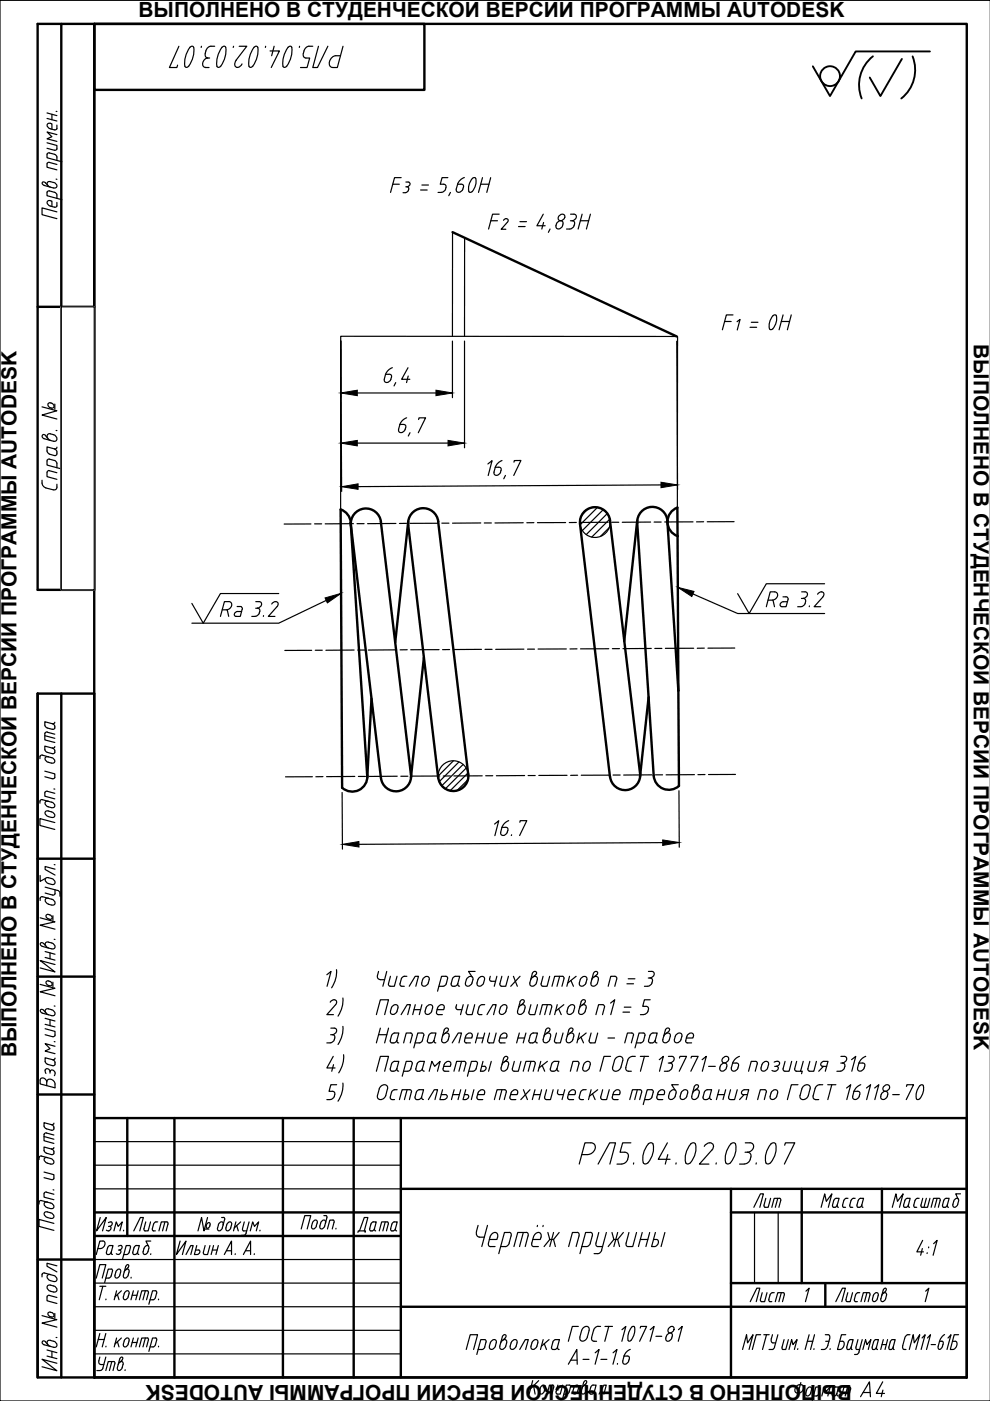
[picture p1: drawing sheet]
<svg xmlns="http://www.w3.org/2000/svg" width="210mm" height="297mm" viewBox="0 0 210 297" stroke-linecap="round" stroke-linejoin="round" font-family="sans-serif">
<defs><g id="words">
<text font-size="8.4" x="14.1" y="105.1" transform="rotate(-90 14.1 105.1)">Справ.</text>
<text font-size="7.5" x="13.1" y="231.8" transform="rotate(-90 13.1 231.8)">Взам.инв.</text>
<g font-size="6.6">
<text x="74.8" y="262.5">Дата</text>
<text x="13.1" y="291.7" transform="rotate(-90 13.1 291.7)">Инв. подл</text>
<text x="181.3" y="297.4">A4</text>
</g>
<g font-size="6.2">
<text x="158.7" y="257.2">Лит</text>
<text x="172.9" y="257.2">Масса</text>
<text x="188" y="257.2">Масштаб</text>
<text x="27.2" y="262.1">Лист</text>
<text x="157.7" y="277.3">Лист</text>
<text x="119.2" y="290.3">А-1-1.6</text>
</g>
<g font-size="4.4">
<text x="29.4" y="3.5">ВЫПОЛНЕНО В СТУДЕНЧЕСКОЙ ВЕРСИИ ПРОГРАММЫ AUTODESK</text>
<text x="206.5" y="72.9" transform="rotate(90 206.5 72.9)">ВЫПОЛНЕНО В СТУДЕНЧЕСКОЙ ВЕРСИИ ПРОГРАММЫ AUTODESK</text>
<text x="3.5" y="224.2" transform="rotate(-90 3.5 224.2)">ВЫПОЛНЕНО В СТУДЕНЧЕСКОЙ ВЕРСИИ ПРОГРАММЫ AUTODESK</text>
<text x="180.6" y="293.6" transform="rotate(-180 180.6 293.6)">ВЫПОЛНЕНО В СТУДЕНЧЕСКОЙ ВЕРСИИ ПРОГРАММЫ AUTODESK</text>
</g>
</g></defs>
<!-- layer: AM_BOR -->
<g fill="none" stroke="#000" stroke-width=".51">
<path d="M8 5.1h12v120h-12zM13 5.1v120M20 5.1h185v286.9h-185zM20 5.1h70v14h-70zM8 65.1h12M8 147.1v144.9M8 147.1h12v144.9h-12zM13 147.1v144.9M8 182.1h12M8 207.1h12M8 232.1h12M20 237.1h185v54.9h-185z"/>
<path d="M27 237.1v25M37 237.1v54.9M60 237.1v54.9M75 237.1v54.9M85 237.1v54.9M20 257.1h65M85 252.1h120M155 252.1v39.9M155 257.1h50M170 252.1v19.9M187 252.1v19.9M8 267h12"/>
<path d="M20 262.1h65M85 277.1h120M155 272h50M175 272v5.1"/>
</g>
<g fill="none" stroke="#000" stroke-width=".25">
<path d="M37.9 9.8l-2 4.5h1.6l.2-.5M41.1 10l-.2-.2h-.3a4.9 4.9 0 0 0-1.4 4.2M41.1 10a5.1 5.1 0 0 1-1.4 4.3h-.3l-.2-.3M42.7 9.8v.3M43.5 14.3h.8M43.6 10.8a.97 .97 0 0 0 .5 1.5M44 12.3h.4M44.1 12.3a1.2 1.2 0 0 0-.8 1.9l.2 .1M45.5 9.8a1.42 1.42 0 0 0-1.8 1M47.9 10l-.2-.2h-.3a4.8 4.8 0 0 0-1.3 4.4l.4 .1a4.9 4.9 0 0 0 1.4-4.3M49.5 9.8l-.1 .3M50.1 12.8l-.3 .5a.72 .72 0 0 0 .5 1"/>
<path d="M50.7 9.8h1.6l-2.3 3M51.3 13.6a1.23 1.23 0 0 1-1 .7M54.6 10l-.1-.2h-.3a4.8 4.8 0 0 0-1.3 4.4l.4 .1a4.9 4.9 0 0 0 1.4-4.3M56.3 9.8v.3M57.3 10.8h1.9l-1.7 3.5M58.1 9.8l-.5 2M61.9 10l-.2-.2h-.3a4.9 4.9 0 0 0-1.3 4.4l.4 .1a4.9 4.9 0 0 0 1.4-4.3M63.5 9.8v.3M64.3 11.3a.7 .7 0 0 0 .6 1h.8l-.6 2h-1.4M64.5 10.8l-.2 .5M66.3 9.8a1.41 1.41 0 0 0-1.8 1M67.5 9.8l-1.2 4.5h1l2.2-4.5"/>
<path d="M72.7 9.8l-1.2 4.5h-1a1 1 0 0 1-.5-1.6 1.75 1.75 0 0 1 2.2-.9M210 .1h-210v296.9h210M9.4 39.3l2 .6M9.7 38.8l.4 .5M9.7 38.8l-.4-.2-.4 .2 .1 .3 .4 .2M10 31.4l1.5 .4h.3l.3-.3M10 30.3l2.1 .5v.8M10 25.1l2.1 .6M10 23.9l2.1 .6M10.7 26.1l.3 .2v1.1M10.7 38.5l.7 .2M10.7 38.5a.54 .54 0 0 0-.7 .4 .54 .54 0 0 0 .4 .7l.3 .1"/>
<path d="M10.7 26.1a.54 .54 0 0 0-.7 .4 .54 .54 0 0 0 .4 .7l1.1 .3M11 24.2v1.2M11.4 38.7a.62 .62 0 0 1 .6 .5 .62 .62 0 0 1-.4 .7l-.2-.1M11.9 38h.2M11.9 23.6l.2 .1M12.1 34.9l-1.6-.5-.4 .1-.1 .2v.8l2.1 .5M12.1 34l-.1-.9a2.32 2.32 0 0 0-1.8-.7l-.2 .3v.8l3.1 .8M12.1 28.5l-2.1-.5 1 1-1 .4 2.1 .6M12.1 26.5l-.1 .9-.5 .1M10.7 42.6h.3v1.2M10.7 42.5a.54 .54 0 0 0-.7 .4 .54 .54 0 0 0 .4 .7 1.72 1.72 0 0 0 1.6 .2l.1-.9M12.1 44.9l-3.2-.8v1.4l3.2 .9"/>
<path d="M12.1 42.1l-.1-1a2.49 2.49 0 0 0-1.8-.6l-.2 .3v.7l3.1 .8M9.5 155.5v1.4l2.1 .5M9.5 156l2.1 .5M9.5 158.9l.3 .5 1.3 .4M9.5 153.8l.1 .2a2.22 2.22 0 0 0 1.8 .6l.2-.3M10 155.2l1.6 .5M10 155.2h-.2l-.3 .3M11.1 158.6a.68 .68 0 0 1 .5 .5 .68 .68 0 0 1-.2 .7h-.3M11.1 153.4a.72 .72 0 0 1 .5 .9M11.6 158.3l-.2 .3h-.3l-1.6-.4v.7M11.6 153.1l-.2 .3h-.3l-1.6-.4v.8M9 160.1l1.9 .5"/>
<path d="M9 160.1l-.4 .1-.1 .7M9.5 168.1v.7l2.1 .6M9.5 163.5l2.1 .6v.7l-.2 .3h-.3l-1.6-.4M10 167.8l1.6 .4M10 167.8h-.2l-.3 .3M10.2 169.9a.55 .55 0 0 0-.7 .4 .55 .55 0 0 0 .5 .6l.9 .3M10.2 160.4a.55 .55 0 0 0-.7 .4 .55 .55 0 0 0 .5 .7l.9 .3M10.9 170.1l-2.2-.6-.1 .1-.1 .7M10.9 173.3a.55 .55 0 0 0 .8-.4 .55 .55 0 0 0-.5-.7l-1-.3a.55 .55 0 0 0-.7 .4 .55 .55 0 0 0 .5 .7l.9 .3M10.9 170.1a.62 .62 0 0 1 .7 .4 .62 .62 0 0 1-.4 .8l-.3-.1M10.9 160.6a.62 .62 0 0 1 .7 .5 .62 .62 0 0 1-.4 .7h-.3M11.4 167.3h.2"/>
<path d="M11.6 174.4l-3.1-.8v1.4l3.1 .9M8.5 194.6l3.2 .8-3.2 .8 3.2 .8M8.5 190.9l.1-.7 .2-.1 2.2 .5a.67 .67 0 0 1 .6 .6 .67 .67 0 0 1-.3 .7l-1-.2M8.5 185.6v1.3l1.2-.7M9.6 188.1l2.6 .7M9.8 186.1a1.3 1.3 0 0 1 1.8 1.2 1.44 1.44 0 0 1-2-.8zM10.3 199.8a1.31 1.31 0 0 1 1.4 .9 .49 .49 0 0 1-.7 .5l-2-.6-.4-.2-.1-.3 .2-.2h.4l.6 .7M10.3 199.7a.58 .58 0 0 0-.8 .5 .58 .58 0 0 0 .5 .7l.3 .1M10.3 190.4a.58 .58 0 0 0-.8 .5 .58 .58 0 0 0 .5 .7l.3 .1M10.5 194l-.5-.1-.2 .1a.68 .68 0 0 0 .7 .9M10.5 194a.53 .53 0 0 1 .5 .3 .53 .53 0 0 1-.2 .6h-.3M11.2 194.1v1"/>
<path d="M11.5 199.1l.2 .1M11.5 183.3l.2 .1M11.7 188.6v.8l-.3 .4-1.8-.5M11.7 184.3l-2.1-.6v.6l2.1 1.2M12.2 188.8l.5 .3v.9M9.6 203l2.1 .6M9.6 201.7l2.1 .6M10.6 202v1.3M11.7 204.5l-3.2-.8 3.2 2.4-3.2-.9M10.9 238.4l-1.6-.4v.8M11.4 238.1l-.2 .3h-.3a.67 .67 0 0 1 .5 .6 .67 .67 0 0 1-.2 .6 2.16 2.16 0 0 1-1.8-.6v-.3M8.3 245.4v.5"/>
<path d="M8.3 254.9v.4M8.3 254.9l.3-.4h.2l1.9 .6M8.3 245.4l.3-.3h.2l1.9 .5M9.3 248.5l2.1 .6v.7l-.2 .3h-.3l-1.6-.4M9.3 243.2l1.6 .4a.66 .66 0 0 1 .5 .5 .66 .66 0 0 1-.2 .7 2.3 2.3 0 0 1-1.8-.6zM9.3 241l2.1 .5M9.9 252.8l1.5 .4M9.9 252.7l-.5 .2-.1 .9 2.1 .6M10 256.9l.7 .2M10 256.1l.7 .2M10 246.6l.7 .2M10 256.9a.55 .55 0 0 0-.7 .4 .55 .55 0 0 0 .5 .7l.9 .3"/>
<path d="M10 254.9a.55 .55 0 0 0-.7 .3 .55 .55 0 0 0 .5 .7l.2 .1M10 245.4a.55 .55 0 0 0-.7 .4 .55 .55 0 0 0 .5 .7l.2 .1M10.7 257.1a.62 .62 0 0 1 .7 .5 .62 .62 0 0 1-.4 .7h-.3M10.7 255.1a.62 .62 0 0 1 .7 .4 .62 .62 0 0 1-.4 .8l-.3-.1M10.7 245.6a.62 .62 0 0 1 .7 .5 .62 .62 0 0 1-.4 .7h-.3M11.3 252.3h.1M11.4 259.4l-3.1-.9v1.5l3.1 .9M11.4 240.7l-1.5-.5h-.3l-.3 .3v1.4l2.1 .5M11.4 243.3l-.2 .3h-.3M20 242h65M20 247h65M20 252.1h65"/>
<path d="M21.3 258.1l-.8 2.9 2-2.9-.8 2.9M23.5 259.1h.2a.6 .6 0 0 1-.4 .9M23.5 259.1l-.5 .1M43.9 259.5l.4-.3a.66 .66 0 0 1 .2 .8 .66 .66 0 0 1-.7 .4l-.1-.4zM44 258.1l-.8 2.9-.5-2.9-.7 2.9M46.3 259.7l.1-.3a.5 .5 0 0 1 .4-.3 .5 .5 0 0 1 .5 .3v.3M46.3 259.7l-.2 .6M47 258.1h.4M47.4 258.1l.2 .1v.4M47.6 258.6l-.5 1.7M48.3 259.2l.5-.1h.2a1.42 1.42 0 0 1-.8 1.9l-.2-.1a1.5 1.5 0 0 1 .3-1.7zM50 259.1l-.5 1.9"/>
<path d="M50.2 259.9l.3 1.1M51 259.1l-1.3 1.2M51.8 259.1l-.4 1.4 .1 .4 .2 .1M52.8 259.1l-.6 2.4M66.2 259.3l-.1 .9 .1 .3a.64 .64 0 0 0 .9-.6M66.2 259.3l.1-.2a.5 .5 0 0 1 .5-.4 .5 .5 0 0 1 .5 .3v.3M67.2 259.3l-.1 .6M68.7 257.7l.5 .1 .1 .4M69 259.3a1.19 1.19 0 0 1-.8 1.3l-.3-.1-.1-.6M69 259.3l-.1-.5a.64 .64 0 0 0-.9 .5l-.2 .6M69.3 258.2l-.3 1.1M70.6 258.7h-.7l-.5 1.9"/>
<path d="M70.6 258.7h.2v.4l-.4 1.5M101.4 259.8a2.22 2.22 0 0 0-.2 2.3l.5 .2M103.4 259.8l-1.2 4.5M114 259.8l-.1 .3M115.2 259.8l-.1 .3M123.3 244.8h1.3M124.6 244.8a1.49 1.49 0 0 0 1.3-2.3l-.6-.2h-1.3l-1.2 4.5M126.8 246.8l2.5-4.5h1.2l-1.2 4.5M133.8 242.3h-1.8l-.5 2h1a.74 .74 0 0 1 .7 1 1.48 1.48 0 0 1-1.4 1.5h-1M134.4 246.6l-.1 .2M137.5 242.5l.5-.2 .3 .1a4 4 0 0 1-1.3 4.4l-.5-.1a4.3 4.3 0 0 1 1-4.2zM141.5 242.3l-1.9 3.5h2.5"/>
<path d="M141.6 244.8l-.5 2M143.4 246.6l-.1 .2M146.4 246.5l-.4 .3-.5-.1a4.1 4.1 0 0 1 1.3-4.4l.5 .1a4.2 4.2 0 0 1-.9 4.1M150.5 242.3a.84 .84 0 0 1 .8 .6 .84 .84 0 0 1-.3 .9l-2.7 3h2M150.5 242.3a1.43 1.43 0 0 0-1.2 .7M151.9 246.6l-.1 .2M154.9 242.5l.6-.2 .3 .1a4.1 4.1 0 0 1-1.3 4.4l-.5-.1a4.2 4.2 0 0 1 .9-4.2zM158 244.3h.5M158 242.3h1a.92 .92 0 0 1 .8 .8 .92 .92 0 0 1-.7 1l-.6 .2M158.5 244.3a.75 .75 0 0 1 .7 1M159.2 245.3a1.48 1.48 0 0 1-1.4 1.5h-1M160 257.1v14.9"/>
<path d="M160.4 246.6l-.1 .2M164.4 242.5a4.2 4.2 0 0 1-1.4 4.3h-.4l-.2-.3M164.5 242.5l-.3-.2h-.4a4.2 4.2 0 0 0-1.4 4.2M165 257.1v14.9M166.4 242.8l.1-.5h2l-2.2 4.5M20 267h65M20 272h65M20 277.1h65M20.4 271l.8-2.9h1.2l-.7 2.9M21.2 272.7h1.2M21.8 263.1h-.6l-.8 2.9M21.8 272.7l-.8 2.9"/>
<path d="M21.8 263.1a.74 .74 0 0 1 .5 .7 .74 .74 0 0 1-.4 .7l-.5 .2h-.7M22.4 271l.9-.1a2.17 2.17 0 0 0 .6-1.6l-.1-.2h-.9l-.7 2.8M22.5 275.4l-.1 .2M22.6 260.8l.4 .2M22.8 264.5l-.2 1.2 .2 .3M22.8 264.5l.3-.4h.9l-.4 1.4M23 260l.5 .1a.6 .6 0 0 1-.5 .9M23.6 265.5a.66 .66 0 0 1-.8 .5M23.6 265.5l.1 .4 .1 .1M24.2 261l.5-1.9 .3 .9 .9-.9-.5 1.9M24.7 273.7l-.5 1.9M24.9 274.5l.3 1.1"/>
<path d="M25.1 265h.3M25.6 269.7l-.1-.5a.64 .64 0 0 0-.9 .5l-.2 .6 .1 .6a.64 .64 0 0 0 .9-.6l.2-.6M25.6 264.1h.2a.59 .59 0 0 1-.4 .9 .54 .54 0 0 1 0 .8 .54 .54 0 0 1-.7 0M25.7 273.7l-1.3 1.2M26.2 266l.9-.1a2.17 2.17 0 0 0 .6-1.6l-.1-.2h-.8l-.8 2.8M26.6 273.8l.4-.1h.3a1.42 1.42 0 0 1-.8 1.9l-.2-.1a1.5 1.5 0 0 1 .3-1.7zM26.7 269.2l.5-.6 .1-.3-.2-.2-.2 .1-.3 .3-.4 1.8 .1 .6a.63 .63 0 0 0 .9-.6l.2-.6-.1-.5a.64 .64 0 0 0-1 .5M27.8 270.8v.2M28 274.6h1M28.3 273.7l-.5 1.9M28.9 264.1h-.2a2.06 2.06 0 0 0-.6 1.6l.3 .3a.66 .66 0 0 0 .8-.5l.3-1.4h-.6M29.2 265.5l.1 .4 .1 .1"/>
<path d="M29.3 273.7l-.5 1.9M30.8 264.3l.4-.2 .2 .1a1.42 1.42 0 0 1-.7 1.8l-.2-.1a1.5 1.5 0 0 1 .3-1.6zM30.8 273.7l-.5 1.9M31.5 274.2l-.4 1.4M31.5 274.1l-.1-.4h-1.3l-.6 1.9M31.8 275.6l.9-.1a2.17 2.17 0 0 0 .5-1.6l-.2-.2h-.7l-.7 2.8M32 265.8l-.1 .2M33.6 275.4v.2M38.2 263.1l-.8 2.9 2-2.9-.7 2.9M39.4 266l1-1.9h.6l-.6 1.9M41.5 265h.6M41.7 264.1l-.5 1.9h.6"/>
<path d="M42.1 265l.2 .1a.6 .6 0 0 1-.4 .9M43.5 264.1l-.4 1.4M43.5 260.6h.8M44.5 264.1l-.5 1.9-.8-.1-.1-.4M45 265h1M45.3 264.1l-.5 1.9M46.1 260.3l.1 .6a.64 .64 0 0 0 1-.6M46.3 264.1l-.5 1.9M47.6 266l1.5-2.9v2.9M48 265.2h1M49.9 265.8l-.1 .2M51.6 266l1.5-2.9v2.9"/>
<path d="M51.7 261h.6M52.1 265.2h1M52.2 261.4l-.3 .5h-.7M53.1 261l.5-1.9 .4 .9 .8-.9-.5 1.9M53.9 265.8v.2M55.1 260.8v.2M63.9 260.6l.7-2.9h1.3l-.8 2.9M71.2 260.4v.2M101.7 262.3h1M103.9 262.3l-.3 1.2a.52 .52 0 0 0 .4 .8h1M103.9 262.3a.93 .93 0 0 1 .5-.9 .93 .93 0 0 1 1.1 .2v.3l-.1 .9h-1.6M108 261.3h-1l-1.3 4.5"/>
<path d="M108 261.3a.52 .52 0 0 1 .4 .7M108.4 262.1l-.4 1.4a.98 .98 0 0 1-.8 .8h-1M111 261.3l-.8 3M111.6 261.3h-1.8l-.8 3M111.6 261.3a.52 .52 0 0 1 .4 .7l-.6 2.3M113.1 262.3l-.3 1.2a.52 .52 0 0 0 .4 .8h1M113.1 262.3a.93 .93 0 0 1 .6-.9 .93 .93 0 0 1 1 .2l.1 .3-.2 .9h-1.6M116.2 261.3l.4 1.5-1.2 1.5M117.4 262.8l.4 1.5M117.4 261.3l-.8 3M118.6 261.3l-1.2 1.5h-.8M122.4 261.3h-1l-.8 3"/>
<path d="M122.4 261.3a.52 .52 0 0 1 .4 .7l-.6 2.3M125.2 261.3h-1l-1.2 4.5M125.2 263.5a.98 .98 0 0 1-.8 .8h-1M125.2 261.3a.52 .52 0 0 1 .4 .7l-.4 1.6M126 265.8h.7M127 261.3l-.6 2.2a.52 .52 0 0 0 .4 .8h1M127.6 265a.98 .98 0 0 1-.8 .8M128.6 261.3l-1 3.8M129.8 261.3l.4 1.5-1.3 1.5M131 262.8l.4 1.5M131 261.3l-.8 3M132.2 261.3l-1.2 1.5h-.8"/>
<path d="M133.3 261.3l-.5 2.2a.52 .52 0 0 0 .4 .8h1l.8-3M135.8 262.8h1.6M136.2 261.3l-.8 3M137.8 261.3l-.9 3M138.6 262.8h.5M139 261.3l-.8 3a1.05 1.05 0 0 0 1-.2 1.05 1.05 0 0 0 .3-1.1l-.3-.2M141 261.3l-.8 3M170.9 273.8l.7-.7-.8 2.9M177.2 276l1.4-2.9h.6l-.7 2.9M179.7 274.1l-.3 1.4 .1 .4 .1 .1M180.8 274.1l-.5 1.9h-.7M181.2 275.5v.4l.2 .1"/>
<path d="M181.4 276h.4M182.3 274.1a.67 .67 0 0 0-.9 .5l-.3 .9M182.5 276l.5-1.9h1.2h.2l.1 .4-.4 1.5M183.8 274.1l-.5 1.9M185 275.3l.1 .6a.64 .64 0 0 0 .9-.6M185.2 274.7l-.2 .6M185.2 274.7l.1-.3a.5 .5 0 0 1 .4-.3 .5 .5 0 0 1 .5 .3v.3M186.2 274.7l-.2 .6M186.8 275.3l.1 .6a.64 .64 0 0 0 .9-.6M186.9 274.7l.1-.3a.5 .5 0 0 1 .5-.3 .5 .5 0 0 1 .5 .3v.3M187.3 274.2l.5-.6 .1-.3-.1-.2-.3 .1-.2 .3-.5 1.8M187.9 274.7l-.1 .6"/>
<path d="M195.6 264.7l-.4 1.4M195.6 263l-1.2 2.4h1.4M196.3 273.8l.6-.7-.7 2.9M196.6 265.6v.2M196.9 264.4v.1M198 263.7l.7-.7-.9 3.1M20 282.1h65M20 287h65M20.8 284h1.3M21 288.5a.54 .54 0 0 0 .4 .8h.6M21.2 282.7l-.8 2.9M21.2 287.7l-.2 .8"/>
<path d="M22.4 287.7l-.7 2.6-.4 .3h-.8M22.4 282.7l-.7 2.9M22.5 285.4l-.1 .2M23.7 288.7l-.5 1.9M24.1 288.7h-1.2l-.5 1.9M24.1 288.7h.2v.4l-.3 1.5M24.7 283.7l-.5 1.9M24.9 284.5l.3 1.1M25.4 288.8l.6-.6v-.3l-.1-.2-.3 .1-.2 .3-.5 1.8 .1 .6a.63 .63 0 0 0 .9-.6l.2-.6-.1-.5a.64 .64 0 0 0-.9 .5M25.7 283.7l-1.3 1.3M26.5 290.4v.2M26.6 283.9l.4-.2 .3 .1a1.42 1.42 0 0 1-.8 1.8l-.2-.1a1.5 1.5 0 0 1 .3-1.6z"/>
<path d="M28 284.6h1M28.3 283.7l-.5 1.9M29.3 283.7l-.5 1.9M30.8 283.7l-.5 1.9M31.2 283.7h-1.1l-.6 1.9M31.2 283.7h.2l.1 .4M31.5 284.1l-.4 1.5M31.8 285.6h.6M33 283.7h-.7l-.7 2.8M33 285.1l-.5 .5M33 283.7h.1l.1 .4M33.2 284.1l-.2 1"/>
<path d="M33.6 285.4v.2M98.8 286.1l.9-3.1h1.6l-.9 3.1M101.4 286.1h.8M102.2 286.1h.2a2.32 2.32 0 0 0 .7-1.8l-.4-.3h-.8l-.8 3.2M103.9 284.7l-.1 .7a.58 .58 0 0 0 .4 .8 .58 .58 0 0 0 .7-.5l.1-.3M104 284.7a.67 .67 0 0 1 .5-.6 .67 .67 0 0 1 .7 .3l-.2 1M106.2 284.7a.67 .67 0 0 1 .5-.6 .67 .67 0 0 1 .7 .3l-.2 1M106.5 283.4l-.5 2a.58 .58 0 0 0 .4 .8 .58 .58 0 0 0 .7-.5l.1-.3M106.5 283.4l.2-.3 .4-.1 .2 .4-.2 .3M107.1 283.7l-.5 .5M108.4 284.7l-.2 .7a.58 .58 0 0 0 .4 .8 .58 .58 0 0 0 .7-.5l.1-.3M108.4 284.7a.67 .67 0 0 1 .5-.6 .67 .67 0 0 1 .7 .3l-.2 1"/>
<path d="M110.2 286.1l1.2-2.1h.6l-.6 2.1M112.9 292.7l-.7 2.9M113.1 293.8l.4 1.8M113.8 285.4a.67 .67 0 0 1-.5 .6 .67 .67 0 0 1-.7-.3v-.3a1.34 1.34 0 0 1 1-1.4 .49 .49 0 0 1 .4 .7l-.2 .7M114.2 292.7l-1.7 1.8M115.2 284l-.6 2.1M115.4 284.9l.5 1.2M115.6 294.3l-.1-.6a.64 .64 0 0 0-.9 .6l-.2 .6 .1 .6a.64 .64 0 0 0 .9-.6l.2-.6M116 295.6l.5-1.9h.6h.2l.1 .4-.4 1.5M116.4 284l-1.6 1.4M117.2 284.6l-.3 1.3 .4 .2M118.3 293.7l-.4 1.4"/>
<path d="M119.3 293.7l-.5 1.9-.8-.1-.1-.4M119.5 295.6l.9-.1a2.17 2.17 0 0 0 .6-1.6l-.1-.2h-.8l-.8 2.8M121.9 293.8l.4-.1h.3a1.42 1.42 0 0 1-.8 1.9l-.2-.1a1.5 1.5 0 0 1 .3-1.7zM122.6 281.2h-1.3l-.8 3.2M123.3 282.1l-.4 1.4M123.3 282.1a.92 .92 0 0 1 1.5-.6l.1 .6-.4 1.4M123.4 294.3l.1-.3a.5 .5 0 0 1 .5-.3 .5 .5 0 0 1 .5 .3l-.2 .9M123.7 293.1l-.4 1.8 .1 .6a.64 .64 0 0 0 .9-.6M123.8 293.1l.2-.3h.3v.4l-.5 .6M125.8 293.7h.6l-.4 1.4M125.8 293.6l-.2 .1a2.17 2.17 0 0 0-.6 1.6 .56 .56 0 0 0 .6 .3 .56 .56 0 0 0 .4-.5M125.9 282l-.5 1.6"/>
<path d="M126 295.1l.1 .4 .2 .1M126.8 281.2h.5M126.8 281.2a1.07 1.07 0 0 0-.9 .8M127 295.6l1-1.9h.5l-.5 1.9M128.3 281.2h1.6M129.1 281.2l-.9 3.2M131.9 281.9l.8-.7-.9 3.2M133.8 284.2l.5-.9 .3-1-.1-.9-.2-.2a2.97 2.97 0 0 0-1.1 3M135.7 281.6l.1-.4h1.3l-1.5 3.2M137.9 281.9l.8-.7-.9 3.2M139.1 283.3h1.2M141.3 283.3l-.1 .4"/>
<path d="M141.3 283.3a.67 .67 0 0 1 .5-.6 .67 .67 0 0 1 .8 .3 .95 .95 0 0 1-.3 1 .95 .95 0 0 1-1.1 .2v-.5M142 281.4a.56 .56 0 0 1 .8-.1 .56 .56 0 0 1 0 .9 .63 .63 0 0 1-1.1 .3 .63 .63 0 0 1 .3-1.1zM143.8 281.9l.9-.7-.9 3.2M157.4 286.1l.9-3.1 .2 1.7 1.2-1.7-.9 3.1M161.3 283h-1l-.8 3.1M161.9 283h1.2M162.5 283l-.8 3.1M163.8 283l-.3 1.5 .4 .2h.5M164.9 283l-.8 2.9-.4 .2h-.7M166.2 284l-.4 1.6v.3l.2 .2h.6l.6-2.1M167.3 286.1l.6-2.1 .2 1.1 .9-1.1-.6 2.1M169.2 285.9l-.1 .2"/>
<path d="M169.5 293.6h.4a.82 .82 0 0 1 .5 .7 .82 .82 0 0 1-.4 .8 .78 .78 0 0 1-1 .2 .78 .78 0 0 1-.4-.8 1.13 1.13 0 0 1 .9-.9M169.8 293.1l-.8 2.9M171.2 284.4h1.1M171.3 294.2l.4-.1h.3a1.42 1.42 0 0 1-.8 1.9l-.2-.1a1.5 1.5 0 0 1 .3-1.7zM171.6 283l-.9 3.1M172.6 285.9v.2M172.7 283l-.8 3.1M173.6 294.1h-.6l-.8 2.8M173.6 295.5l-.3 .4-.8 .1M173.6 294.1l.3 .2-.3 1.2M174.2 296l.6-1.9 .3 .9 .9-.9-.5 1.9M175 283h.6"/>
<path d="M175.1 284.4h.6M175.6 283l.3 .2v.6M175.9 283.9a2.69 2.69 0 0 1-.9 2.1l-.9 .1M176 285.9v.2M177.2 294.1h.6l-.4 1.4 .1 .4 .2 .1M177.2 294.1h-.2a2.17 2.17 0 0 0-.6 1.6 .56 .56 0 0 0 .6 .3 .56 .56 0 0 0 .4-.5M179.3 283h-.9l-.8 3.1a1.14 1.14 0 0 0 1.1-.4 1.14 1.14 0 0 0 .1-1.3h-.8M179.5 285.6l.5-1.3 .3-.3h.6l-.4 1.6M180.1 294.1h-1.2l-.5 1.9M180.5 285.6a.58 .58 0 0 1-.9 .5v-.5M180.5 285.6l-.1 .3 .3 .2M181.9 284l-.4 1.9 .2 .2h.6"/>
<path d="M182.8 284l-.8 2.9-.4 .3h-.4M182.9 286.1l.6-2.1 .3 1.1 .9-1.1-.6 2.1M185.5 284.1l.7-.1-.4 1.6a.5 .5 0 0 1-.3 .5 .5 .5 0 0 1-.6-.2 2.75 2.75 0 0 1 .6-1.8zM185.8 285.6v.3l.3 .2M187 285.1h.9M187.3 284l-.6 2.1M188.2 284l-.6 2.1M189.4 285.6l.4-1.6-.8 .1a2.75 2.75 0 0 0-.6 1.8l.3 .2M189.4 285.6v.3l.2 .2M189.4 285.6a.59 .59 0 0 1-.7 .5M191.8 283.8l-.4 1.8 .1 .5h.6M192.5 283h.4"/>
<path d="M192.5 283a.97 .97 0 0 0-.7 .8M192.8 286.1l.8-3.1 .2 1.7 1.2-1.7-.8 3.1M195.5 283.7l.7-.7-.9 3.1M196.6 283.7l.7-.7-.9 3.1M197.4 285.1h.9M199.2 284.4h.6a1.37 1.37 0 0 1-.6 1.7l-.3-.3v-.4M199.2 284.4l-.3 1M200.3 283l-.5 .4-.6 1M201 283.7l.6-.7-.8 3.1M203.2 283h-.9l-.8 3.1a1.14 1.14 0 0 0 1.2-.4 1.14 1.14 0 0 0 0-1.3h-.7"/>
</g>
<!-- layer: 0 -->
<path d="M13 65.1v60" fill="none" stroke="#fff" stroke-width=".21"/>
<path d="M13 65.1h7v60zM13 65.1v60h7z" fill="#fff" stroke="#fff" stroke-width=".21"/>
<g fill="none" stroke="#000" stroke-width=".25">
<path d="M13 65.1h7v60h-7z"/>
<circle cx="126.2" cy="110.7" r="3.2"/>
<circle cx="96.1" cy="164.5" r="3.2"/>
</g>
<!-- layer: AM_7N -->
<g fill="none" stroke="#000" stroke-width=".25">
<path d="M65.9 111.1h-5.7M66.7 111.1h1.5M74.9 111l-6 .1M75.7 111h1.5M83.9 111h-6M86.2 111h-1.5M92.9 110.9l-6 .1M93.7 110.9h1.5M101.9 110.9h-6M102.7 110.9h1.5M110.9 110.8l-6 .1M113.2 110.8h-1.5"/>
<path d="M119.9 110.8h-6M122.2 110.8h-1.5M128.9 110.7l-6 .1M129.7 110.7h1.5M137.9 110.7h-6M138.7 110.7h1.5M146.9 110.6l-6 .1M149.2 110.6h-1.5M155.6 110.6h-5.7M66.1 137.9h-5.7M66.8 137.9h1.5M75.1 137.8l-6 .1"/>
<path d="M75.8 137.8h1.5M84.1 137.8h-6M86.3 137.8h-1.5M93.1 137.7l-6 .1M95.3 137.7h-1.5M102.1 137.7h-6M102.8 137.7h1.5M111.1 137.6l-6 .1M111.8 137.6h1.5M120.1 137.6h-6M122.3 137.6h-1.5M129.1 137.5l-6 .1"/>
<path d="M129.8 137.5h1.5M138.1 137.5h-6M138.8 137.5h1.5M147.1 137.4l-6 .1M149.3 137.4h-1.5M155.8 137.4h-5.7M66.2 164.7h-5.7M68.5 164.7h-1.5M75.2 164.6l-6 .1M76 164.6h1.5M84.2 164.6h-6M85 164.6h1.5"/>
<path d="M93.2 164.5l-6 .1M95.5 164.5h-1.5M102.2 164.5h-6M103 164.5h1.5M111.2 164.4l-6 .1M112 164.4h1.5M120.2 164.4h-6M122.5 164.4h-1.5M129.2 164.3l-6 .1M130 164.3h1.5M138.2 164.3h-6M139 164.3h1.5"/>
<path d="M147.2 164.2l-6 .1M149.5 164.2h-1.5M155.9 164.2h-5.7"/>
</g>
<!-- layer: AM_0N -->
<g fill="none" stroke="#000" stroke-width=".51">
<path d="M95.9 49.2l47.6 22.1M74.4 110.8l3.5 53.6a3.2 3.2 0 0 1-1.8 3.1 3.2 3.2 0 0 1-3.5-.5M74.4 110.8a3.2 3.2 0 0 0-2.2-2.8l.3 59M74.4 110.8v.2M80.8 110.6l6.3 53.6a3.2 3.2 0 0 1-2.8 3.6 3.2 3.2 0 0 1-3.5-2.9l-6.4-53.5M80.8 110.6a3.2 3.2 0 0 0-3.6-2.8 3.2 3.2 0 0 0-2.8 3.6M86.6 110.6l-2.8 25.6M123 111.1a3.2 3.2 0 0 1 2.8-3.5 3.2 3.2 0 0 1 3.5 2.8l6.4 53.5a3.2 3.2 0 0 1-2.8 3.6 3.2 3.2 0 0 1-3.5-2.8l-6.4-53.6M135.1 110.3l-2.7 25.6M141.5 110.5l2.3 35.9M141.5 110.5a3.2 3.2 0 0 0-3.4-3 3.2 3.2 0 0 0-3 3.4l3.5 53.6a3.2 3.2 0 0 0 2 2.7 3.2 3.2 0 0 0 3.4-.6M141.5 110.5v.2"/>
<path d="M143.6 107.6l.2 38.8M143.6 107.6a3.2 3.2 0 0 0-2.1 3.1 3.2 3.2 0 0 0 2.2 3M89.9 139.4l-2.8 25.5M78.8 148.1l-.9 16.7M137.5 147.8l-1.8 16.9M143.8 146.4l.2 20.2M99.3 164.1a3.2 3.2 0 0 1-2.8 3.6 3.2 3.2 0 0 1-3.6-2.8l-6.3-53.6a3.2 3.2 0 0 1 2.8-3.5 3.2 3.2 0 0 1 3.5 2.8l6.4 53.5"/>
</g>
<!-- layer: AM_8 -->
<path d="M124.6 108l-1.2 1.2M126.7 107.6l-3.7 3.7M127.9 108.1l-4.4 4.4M128.8 108.9l-4.5 4.5M129.1 111.9l-1.8 1.8M129.3 110.1l-3.8 3.8M96.1 161.3l-3.2 3.3M97.3 161.6l-4.2 4.1M98.2 162.1l-4.5 4.5M98.8 162.9l-4.4 4.3M99.2 165.3l-2.3 2.3M99.2 163.9l-3.8 3.7" fill="none" stroke="#000" stroke-width=".25"/>
<!-- layer: AM_5 -->
<g fill="none" stroke="#000" stroke-width=".25">
<path d="M83.3 39.1h1.4M85 37.7h-1.3l-.9 3.1M86 39.6h.3M86.1 38.6l.7 .1a.56 .56 0 0 1 .1 .6 .56 .56 0 0 1-.6 .3M86.3 39.6l.2 .1a.76 .76 0 0 1-.5 1.1M89.5 39.2h1.3M95 37.7h-1.3l-.4 1.4h.8a.73 .73 0 0 1 .5 .5 .73 .73 0 0 1-.3 .8l-.7 .4M97 39.1h1.1a1.09 1.09 0 0 1-.1 1.2 1.09 1.09 0 0 1-1 .4l-.3-.3zM98.5 37.6l-1.1 .7-.4 .7M100.2 37.8l-.6 .9a2.4 2.4 0 0 0-.1 2l.2 .1a2.53 2.53 0 0 0 1.2-3M100.9 37.8l-.3-.2-.4 .2M101.9 39.1h1.8"/>
<path d="M102.3 37.7l-.8 3.1M104 37.7l-.8 3.1M85.4 40.9h.6M89.2 40.3h1.4M92.9 40.8h.7M95.5 40.8l-.4 .7M104.1 46.8h1.4M105.8 45.4h-1.4l-.8 3.2M107.4 46.3l-.6 .4M107.4 46.4l.3 .2-.1 .5M107.6 47.1l-1.3 1.5h1M109.9 48h1.4"/>
<path d="M110.2 47h1.4M115.2 45.4l-1.4 2.5h1.8M115.3 47.2l-.4 1.4M116.6 48.6l-.3 .7M118 47.5l-.1 .4M118 47.5a.75 .75 0 0 1 .6-.6 .75 .75 0 0 1 .8 .3 .97 .97 0 0 1-.3 1.1 .97 .97 0 0 1-1.1 0l-.1-.4M118.7 45.6a.63 .63 0 0 1 1 0 .63 .63 0 0 1-.3 1 .63 .63 0 0 1-1 0 .63 .63 0 0 1 .3-1zM120.1 48.6h.7M120.9 46.8a.65 .65 0 0 1 .9 .4v.3a1.12 1.12 0 0 1-1 1M121 45.4h.7a.72 .72 0 0 1 .5 .9 .72 .72 0 0 1-.9 .5M123 46.8h1.8M123.4 45.4l-.8 3.2"/>
<path d="M125.2 45.4l-.9 3.2M81.7 79.4l-.2 1a.64 .64 0 0 0 .5 .8 .64 .64 0 0 0 .7-.5l.3-.6M81.7 79.4h.7M82.5 79.4l.4 .1 .1 .5M83.2 78l-1 .7-.4 .7M86.5 78l-1.3 2.4h1.7M86.6 79.7l-.4 1.4M95.9 72.3v12M98.5 72.3v22.6M143.5 72.4l.2 31.4M153.6 68.2h1.4M155.4 66.8h-1.4l-.8 3.1"/>
<path d="M156.3 68.2l.6-.5-.6 2.3M159 69.4h1.4M159.3 68.3h1.4M163.9 66.9l-.6 .9a2.4 2.4 0 0 0 0 2.1h.1a2.53 2.53 0 0 0 1.2-3M164.6 66.9l-.3-.2-.4 .2M165.7 68.2h1.7M166 66.8l-.8 3.1M167.8 66.8l-.9 3.1M72.2 94.9l.1-22.6 .1 31.9M75.8 93.9h19.2M75.8 83.3h16.6M83.9 81.1l-.4 .7"/>
<path d="M84.8 90l1.1 .1 .1 .2v.4M84.8 90l-.3 1M85.9 91a.75 .75 0 0 1-.6 .7 .75 .75 0 0 1-.8-.4v-.3M86 90.7l-.1 .3M86.2 88.6l-1 .7-.4 .7M86.9 91.7l-.3 .7M88.8 88.9v-.3h1.4l-1.5 3.1M103.4 98.4l.9-.7-.8 3.1M105 99.1h.9l.3 .1-.1 .9M105 99.1l-.3 1M106.4 97.6l-1 .8-.4 .7M109 98l.1-.4h1.3l-1.5 3.2"/>
<path d="M106.1 100.1a.75 .75 0 0 1-.6 .6 .75 .75 0 0 1-.8-.3v-.3M107.2 100.8l-.4 .7M140.1 102.8l-64.2 .4M47.1 129.3a1.57 1.57 0 0 0 2-.9 .63 .63 0 0 0-.6-.8h-.9l-.9 3.1M48.2 129.3l.3 1.4M50.3 128.6h.6M50.9 128.6a.46 .46 0 0 1 .5 .6M51.2 129.7l-.8-.1a.63 .63 0 0 0-.6 1l.3 .1M51.3 129.2l-.4 1.5h-.8M53.4 130.7h.7M54.2 127.6h.7a.72 .72 0 0 1 .5 .8 .72 .72 0 0 1-.8 .5l-.4 .1M54.6 129a.72 .72 0 0 1 .5 .5 .72 .72 0 0 1-.3 .7l-.7 .5"/>
<path d="M55.9 130.5l-.1 .2M58.4 127.6l-.4 .1-.4 .4M58.4 127.6a.58 .58 0 0 1 .6 .4 .58 .58 0 0 1-.3 .6l-1.8 2.1h1.4M59.1 125.8h-12.4l-3.6 6.3-2.4-4.2M69.2 127.3l-10.1 4.8h-18.4M146.9 125.9l9.5 4.2h18.4M162.8 127.2h.9M163.7 127.2a1 1 0 0 0 1-.5 1 1 0 0 0-.2-1.1l-1.2-.1-.8 3.1M163.9 127.2l.3 1.4M166 126.5h.6a.46 .46 0 0 1 .5 .6l-.4 1.5h-1.2a.6 .6 0 0 1 0-.7 .6 .6 0 0 1 .6-.3h.8M169.9 126.9a.67 .67 0 0 1 .8 .2 .67 .67 0 0 1 0 .8M170 125.5h.7a.72 .72 0 0 1 .5 .9 .72 .72 0 0 1-.9 .5"/>
<path d="M170.7 127.9a.98 .98 0 0 1-.9 .7h-.7M171.6 128.5v.1M173.3 126a.66 .66 0 0 1 .8-.5 .66 .66 0 0 1 .5 .8l-.1 .2M174.5 126.6l-1.9 2h1.4M174.8 123.8h-12.3l-3.7 6.3-2.4-4.2M72.5 168l.1 12M104.9 174.7l.8-.7-.8 3.2M106.4 175.4l-.2 1a.64 .64 0 0 0 .5 .8 .64 .64 0 0 0 .7-.5l.3-.6M106.4 175.4l1.1 .1 .2 .2v.4M107.9 174l-1.1 .7-.4 .7M108.5 177l-.1 .2M110.2 174.3l.1-.3h1.4l-1.5 3.2"/>
<path d="M140.5 178.7l-64.4 .3M144 167.6v12"/>
</g>
<path d="M72.2 93.9l3.6-.5v1.1zM72.2 83.3l3.6-.6v1.2zM92.4 82.7l3.5 .6-3.5 .6zM95 93.4l3.5 .5-3.5 .6zM72.4 103.2l3.5-.6v1.1zM140.1 102.2l3.6 .6-3.6 .6zM68.9 126.8l3.4-1-2.9 2zM143.7 124.5l3.5 .9-.5 1.1zM72.6 179l3.5-.6v1.2zM140.5 178.1l3.5 .5-3.5 .6z" fill="#000" stroke="#000" stroke-width=".21"/>
<!-- layer: AM_4 -->
<g fill="none" stroke="#000" stroke-width=".25">
<path d="M95.9 49.2v22.1M98.5 50.4v20.9M143.5 71.3h-71.3v36.7M143.7 71.3l-.1 36.3M69.3 206.7l.9-.7-.9 3.1M70.1 219.4h.4M70.1 218h.8a.72 .72 0 0 1 .4 .9 .72 .72 0 0 1-.8 .5M70.5 219.4a.73 .73 0 0 1 .5 .5 .73 .73 0 0 1-.2 .8l-.8 .4M70.8 212l-.4 .1-.4 .4M70.8 212a.58 .58 0 0 1 .6 .4 .58 .58 0 0 1-.2 .6l-1.9 2.1h1.4M71.3 205.6v1.1l-.2 1.1-.8 1.6M72.7 211.6v1.1l-.3 1.1-.7 1.6"/>
<path d="M72.7 217.6v1.1l-.3 1.1-.7 1.7M79.8 215.1l.8-3.1h1.8l-.8 3.1M80.3 206l-.3 .8a.66 .66 0 0 0 .7 .9M80.3 219.4h1.7M80.6 218l-.8 3.1M80.7 207.7h.8M82 206l-.8 3.1M82.4 218l-.8 3.1M82.8 207l-.4 1.8 .4 .3h.8l.6-2.1M83 213.7a.75 .75 0 0 1 .6-.6 .75 .75 0 0 1 .8 .3v.3a1.3 1.3 0 0 1-1.1 1.4 .51 .51 0 0 1-.5-.7l.2-.7M83.2 219.3l.5-.3h.9l-.5 1.6a.84 .84 0 0 1-1.3 .3zM85 215.1l1.3-2.1h.7l-.6 2.1"/>
<path d="M85.1 207.5l-.3 1.3 .1 .2 .8 .1M86.3 207a.91 .91 0 0 0-1.2 .5M86.8 209.1l1.2-2.1h.7l-.5 2.1M87.8 214.1h1.4M88.1 213l-.6 2.1M89.5 213l-.6 2.1M89.6 207.7l-.2 .7a.64 .64 0 0 0 .5 .8 .64 .64 0 0 0 .8-.5l.3-1M90.1 214.4a.64 .64 0 0 0 .5 .7 .64 .64 0 0 0 .8-.4 1.67 1.67 0 0 0 .2-1.5 .82 .82 0 0 0-1.3 .5l-.2 .7M91 207.7a.64 .64 0 0 0-.5-.7 .64 .64 0 0 0-.8 .4l-.1 .3M91.6 219h.8l-.4 1.6M91.6 219l-.3 .1a1.99 1.99 0 0 0-.7 1.8 .84 .84 0 0 0 1.4-.3M92.6 214.6l.1 .4 .2 .1"/>
<path d="M92.8 213.7l-.3 .9M92.8 213.7a.75 .75 0 0 1 .6-.6 .75 .75 0 0 1 .8 .3l-.1 .7h-1.4M92.9 215.1h.9M93.1 209.1l1.1-.1a1.97 1.97 0 0 0 .7-1.8l-.4-.2h-.9l-.8 3.1M94.8 218.7l-.5 .4M94.9 218.7a.42 .42 0 0 0 0-.7 .42 .42 0 0 0-.6 .2l-.6 2.2a.64 .64 0 0 0 .5 .8 .64 .64 0 0 0 .7-.5l.3-1M95.2 219.7a.64 .64 0 0 0-.5-.7 .64 .64 0 0 0-.7 .4l-.2 .3M96.7 213.5l.1 .5 .3 .1M96.8 213l-.1 .5M97 208.6l.5-1.6-1.2 .1a1.99 1.99 0 0 0-.6 1.7l.1 .2 .6 .1M97 214.1h.9M97.1 208.6l-.2 .2-.5 .3"/>
<path d="M97.1 208.6l.1 .4 .2 .1M98.2 213l-.6 2.1M98.7 219.7l-.2 1.2 .4 .2M98.7 219.7a.75 .75 0 0 1 .6-.6 .75 .75 0 0 1 .8 .3l-.1 .7h-1.4M98.8 214.6l.2 .4 .2 .1M98.9 207.7l-.2 .7a.64 .64 0 0 0 .5 .8 .64 .64 0 0 0 .8-.5l.3-1M99.3 213l-.5 1.6M100.3 207.7a.64 .64 0 0 0-.5-.7 .64 .64 0 0 0-.8 .4l-.1 .3M100.6 213l-.5 2.1h-.9M100.7 206h-1.4l.8 1.1M101.3 214.6l.1 .4 .3 .1M101.4 219l-.6 2.1"/>
<path d="M101.6 213.5l-.3 1.1M101.7 215.1h.5M102.2 213h.6M102.2 213l-.5 .3-.1 .2M102.7 207.7a.64 .64 0 0 0-.5-.7 .64 .64 0 0 0-.7 .4 1.52 1.52 0 0 0-.3 1.5 .82 .82 0 0 0 1.3-.5l.2-.7M102.8 219l-.6 2.1M103.3 215.1l1.2-2.1h.7l-.6 2.1M103.8 219l-.4 1.6M103.8 207.5l.2 .5 1.1 .1M103.9 207l-.1 .5M105.2 219l-.6 2.1h-1.1l-.1-.5M105.3 207l-.5 2.1"/>
<path d="M105.9 214.4a.64 .64 0 0 0 .5 .7 .64 .64 0 0 0 .7-.4 1.67 1.67 0 0 0 .3-1.5 .82 .82 0 0 0-1.3 .5l-.2 .7M106.4 207l-.4 1.6M107.8 207l-.6 2.1-1.1-.1-.1-.4M108.9 207l.8 2.1M109.9 213.7a.75 .75 0 0 1 .6-.6 .75 .75 0 0 1 .8 .3l-.2 1M110.1 219l-.6 2.1M110.3 207l-2 2.1M110.4 213.2l.5-.5a.42 .42 0 0 0 .1-.7 .42 .42 0 0 0-.6 .2l-.7 2.2a.64 .64 0 0 0 .5 .7 .64 .64 0 0 0 .8-.4l.1-.3M111.5 219l-.6 2.1M112.1 214.6l.2 .4 .2 .1M112.6 213l-.5 1.6M113 207.1l.5-.4a.42 .42 0 0 0 .1-.7 .42 .42 0 0 0-.6 .2l-.7 2.2"/>
<path d="M113.1 219h.9l-.5 1.6M113.1 219l-.3 .1a2.06 2.06 0 0 0-.7 1.8 .86 .86 0 0 0 1.4-.3M113.9 207.7a1.29 1.29 0 0 1-1 1.4 .51 .51 0 0 1-.6-.7M113.9 207.7a.64 .64 0 0 0-.5-.7 .64 .64 0 0 0-.7 .4l-.2 .3M114 213l-.6 2.1h-.9M115.1 207l-.4 1.6M115.4 219.7a.75 .75 0 0 1 .6-.6 .75 .75 0 0 1 .8 .3 1.37 1.37 0 0 1-1.1 1.7 .51 .51 0 0 1-.5-.7M116.1 213l-.6 2.1M116.4 218.7l-.6 .4M116.4 218.7a.42 .42 0 0 0 .1-.7 .42 .42 0 0 0-.7 .2l-.7 2.2M116.5 207l-.5 2.1-1.1-.1-.2-.4M116.6 213h-1.6l-.6 2.1"/>
<path d="M116.6 213l.2 .1 .2 .4M117 213.5l-.5 1.6M118 219l-.4 1.6 .1 .5h.3h.8l.6-2.1M118.2 213l-.6 2.1M118.4 213.9l.6 1.2M118.7 207l-.6 2.1M119.2 207h-1.6l-.6 2.1M119.2 207l.2 .1 .2 .4-.5 1.6M119.5 213l-1.7 1.4M120.7 219.1l.6-.4a.42 .42 0 0 0 .1-.7 .42 .42 0 0 0-.7 .2l-.6 2.2a.64 .64 0 0 0 .5 .8 .64 .64 0 0 0 .7-.5 1.67 1.67 0 0 0 .3-1.5 .82 .82 0 0 0-1.3 .5M120.8 207l-.6 2.1M120.8 213.2a.59 .59 0 0 1 .7-.2 .59 .59 0 0 1 .3 .7 1.3 1.3 0 0 1-1.1 1.4 .52 .52 0 0 1-.5-.7z"/>
<path d="M121.1 207.9l.5 1.2M122.2 207l-1.8 1.4M122.9 219l-.6 2.1M123.2 219.9l.5 1.2M123.2 212.4l-.5 2a.64 .64 0 0 0 .5 .7 .64 .64 0 0 0 .8-.4l.3-1M123.2 212.4a.43 .43 0 0 1 .6-.5 .43 .43 0 0 1 .1 .8l-.6 .5M124.3 213.7a.64 .64 0 0 0-.5-.8 .64 .64 0 0 0-.8 .5l-.1 .3M124.3 219l-1.8 1.4M124.4 207.7a1.29 1.29 0 0 1-1 1.4 .51 .51 0 0 1-.6-.7M124.4 207.7a.64 .64 0 0 0-.5-.7 .64 .64 0 0 0-.7 .4l-.4 1M125.3 219l-.4 1.6M126.5 206.7l-.6 .4"/>
<path d="M126.5 206.7a.42 .42 0 0 0 .1-.7 .42 .42 0 0 0-.7 .2l-.6 2.2a.64 .64 0 0 0 .5 .8 .64 .64 0 0 0 .8-.5l.3-1M126.7 219l-.5 2.1h-1.1l-.2-.5M126.9 207.7a.64 .64 0 0 0-.5-.7 .64 .64 0 0 0-.8 .4l-.1 .3M127.7 213h-.8l-.6 2.1M127.7 213a.46 .46 0 0 1 .5 .6l-.5 1.5M128.9 209.1l.6-2.1h.8a.44 .44 0 0 1 .5 .6l-.5 1.5M129.5 212.7l.8-.7-.8 3.1M132.1 214.6h1.4M132.4 213.5h1.4M132.9 208.6h1.4M133.2 207.5h1.4M133.9 219h-.9l-.5 2.1"/>
<path d="M133.9 219l.3 .1 .1 .4M134.3 219.5l-.4 1.6M135.8 215.1h.7M136.4 219h-.9l-.9 3.2M136.4 219l.3 .3-.2 1.3M137.5 207.4h.3M137.5 206h.7a.72 .72 0 0 1 .5 .8 .72 .72 0 0 1-.9 .5M137.5 214.1a1.11 1.11 0 0 1-1 1M137.8 207.4a.51 .51 0 0 1 .5 .6 1.26 1.26 0 0 1-1.7 1.1M137.9 212h-1.3l-.3 1.4h.7a.51 .51 0 0 1 .5 .7M138.5 219h.8l-.4 1.6M138.5 219l-.3 .1a2.06 2.06 0 0 0-.7 1.8l.4 .2"/>
<path d="M140.7 219.7a.75 .75 0 0 1 .6-.6 .75 .75 0 0 1 .8 .3l-.2 1M141.1 218.4a.43 .43 0 0 1 .6-.4 .43 .43 0 0 1 0 .7l-.5 .4M141.1 218.4l-.6 2a.64 .64 0 0 0 .5 .8 .64 .64 0 0 0 .8-.5l.1-.3M145.6 219.7l-.2 1.2 .4 .2h.8M145.6 219.7a.75 .75 0 0 1 .6-.6 .75 .75 0 0 1 .8 .3l-.1 .7h-1.4M69.3 221.1h.7M70.5 231.4a.74 .74 0 0 1 .5 .5 .74 .74 0 0 1-.2 .8 1.36 1.36 0 0 1-1.5 .4M70.7 224l-1.4 2.4h1.7M70.7 225.7l-.4 1.4M71.4 230h-1.3l-.3 1.4h.7M72.7 229.6v1.1l-.3 1.1-.7 1.7M72.8 223.6v1.1l-.2 1.1-.8 1.7"/>
<path d="M79.8 227.1l.8-3.1h1.8l-.8 3.1M80.4 230.9a.96 .96 0 0 1 .8-.9 .96 .96 0 0 1 1 .5v.4M80.4 230.9l-.4 1.4a.75 .75 0 0 0 .4 .8 .75 .75 0 0 0 1-.2l.4-.6 .3-1.4M83.2 225.3l.5-.3h.9l-.5 1.6a.82 .82 0 0 1-1.3 .3zM84.2 220.6l.1 .5h.2M84.2 226.6l.1 .4 .2 .1M84.2 231a.91 .91 0 0 0-1.2 .6l-.2 1.3 .1 .2h.8M85.6 221.1l.5-2.1h.9l.3 .1 .1 .4-.4 1.6M86.3 231l-.6 2.1M86.8 231h-1.5l-.6 2.1M86.9 231l.2 .1 .1 .5M87.1 226.6l.3-1.3-.4-.3h-.9l-.8 3.2"/>
<path d="M87.1 226.6l-.4 .4-1.1 .1M87.2 231.6l-.4 1.5M88 221.1l1.2-.1a2.03 2.03 0 0 0 .7-1.7l-.4-.3h-.9l-.9 3.2M88.4 231.3l.5-.3h.9l-.4 1.6a.82 .82 0 0 1-1.4 .3zM88.4 225.6l-.2 1.3 .4 .2M88.4 225.6l.4-.5 1.2-.1-.4 1.6M89.4 232.6l.1 .5h.3M89.6 226.6a.87 .87 0 0 1-1.1 .5M89.6 226.6l.1 .4 .3 .1M90.8 233.1l1.3-2.1h.7l-.6 2.1M91 227.1l.6-2.1 .6 1.1 1.1-1.1-.5 2.1M92 220.6l.2 .5h.2"/>
<path d="M93.6 232.1h.8M93.8 231l-.5 2.1h.8a.64 .64 0 0 0 .6-1h-.3M94 226.6l.1 .4 .2 .1M94.2 225.7l-.3 .9M94.3 227.1h.9M95.6 225.7l-.1 .4h-1.4M95.6 225.7a.64 .64 0 0 0-.5-.7 .64 .64 0 0 0-.8 .5l-.1 .2M95.9 221.1l1.3-2.1h.7l-.6 2.1M96 232.1h1.4M96.2 227.1l.6-2.1h1.6l.2 .1 .2 .4-.5 1.6M96.3 231l-.6 2.1M97.7 231l-.6 2.1"/>
<path d="M97.9 225l-.6 2.1M98.7 231l-.5 2.1a.95 .95 0 0 0 1.2-.5l-.2-.5h-.8M98.9 221.1h.8M100.5 231l-.6 2.1M100.8 225h-.9l-.8 3.2M100.8 225l.4 .3-.3 1.3M100.9 226.6l-.3 .4-1.2 .1M101.1 220.1h1.4M101.2 232.1h1.5a.64 .64 0 0 0-.5-1.1 1.02 1.02 0 0 0-.9 .7l-.2 1.2 .4 .2h.9M102.4 225l-.5 2.1a.95 .95 0 0 0 1.1-.5l-.1-.5h-.8M104.2 225l-.6 2.1M104.8 233.1l.6-2.1h1.6l.2 .1 .1 .5-.4 1.5"/>
<path d="M106 220.1h1.4a.71 .71 0 0 0-.2-1 .91 .91 0 0 0-1.1 .6l-.3 .9 .2 .5h1.1M106.4 231l-.5 2.1M106.8 224.4l-.6 2M106.8 224.4a.43 .43 0 0 1 .6-.4 .43 .43 0 0 1 .1 .7l-.6 .5M107.6 226.4a.75 .75 0 0 1-.6 .7 .75 .75 0 0 1-.8-.4l.1-.3M107.8 225.7l-.2 .7M107.8 225.7a.64 .64 0 0 0-.5-.7 .64 .64 0 0 0-.7 .5l-.2 .2M108.2 232.1h1.4a.67 .67 0 0 0-.1-1 .91 .91 0 0 0-1.1 .6l-.3 1.2 .4 .2h.9M109.1 225l-.5 1.6M109.8 220.1h1.4M110.4 225l-.5 2.1-1.1-.1-.2-.4M111 231l.8 2.1"/>
<path d="M112.4 231l-2 2.1M112.6 225l-.6 2.1M113.1 225h-1.6l-.6 2.1M113.1 225l.2 .1 .2 .4-.4 1.6M113.2 232.1h1.4M113.4 231l-.5 2.1M113.6 220.6l.1 .5h.2M114.7 225l-.6 2.1M114.8 231l-.5 2.1M115 225.9l.5 1.2M115.9 231l-.4 1.6M116.1 225l-1.8 1.4"/>
<path d="M117.3 231l-.6 2.1h-1.1l-.1-.5M117.6 225h.9l-.4 1.6M117.7 225l-.3 .1a2.05 2.05 0 0 0-.7 1.8 .84 .84 0 0 0 1.4-.3M118.1 226.6l.1 .4 .3 .1M118.3 231l-.1 .8 .1 .2 1.1 .1M119.7 231l-.5 2.1M120.5 232.1h1.4a.64 .64 0 0 0-.4-1.1 1.02 1.02 0 0 0-.9 .7l-.2 .9 .1 .5h1.1M120.9 227.1l.6-2.1h.9l.2 .1 .2 .4-.5 1.6M123.7 225.7l-.1 .7a.64 .64 0 0 0 .5 .8 .64 .64 0 0 0 .7-.5l.2-.3M124.3 231a.92 .92 0 0 0-1.2 .6l-.3 1.3 .2 .2h.7M125.1 225.7l-.2 .7M125.1 225.7a.64 .64 0 0 0-.5-.7 .64 .64 0 0 0-.7 .5l-.1 .2"/>
<path d="M125.3 231l-.5 2.1M125.6 231.9l.6 1.2M126.7 231l-1.8 1.4M127.8 231l-.4 1.9 .4 .2h.8l.6-2.1M128.9 220.1h1.4M129.5 224h-1.4l-.9 3.1M129.9 226.2a.75 .75 0 0 0 .4 .9 .75 .75 0 0 0 .9-.2l.5-.7M129.9 226.3l.4-1.5a.96 .96 0 0 1 .7-.8 .96 .96 0 0 1 1.1 .5l-.4 1.8M130 231.7l-.2 1.2 .4 .2M130.1 231.7a.75 .75 0 0 1 .6-.6 .75 .75 0 0 1 .8 .4l-.1 .6h-1.5M130.2 233.1h.9M132.7 226.3a.58 .58 0 0 0 .6 .8h.6"/>
<path d="M133.1 224.8l-.4 1.5M134.1 224h.6M134.1 224a1.1 1.1 0 0 0-1 .8M135.1 231l-.5 2.1M135.8 224h1.7M136 231.6l-.4 1.5M136 231.6l-.1-.5-1.8-.1-.6 2.1M136.5 220.6l-.4 .4-1.2 .1M136.6 224l-.8 3.1M136.7 233.1l1.1-.1a1.96 1.96 0 0 0 .7-1.7l-.4-.3h-.9l-.8 3.2M138.9 220.6l.1 .5h.3M138.9 220.6a.83 .83 0 0 1-1 .5"/>
<path d="M139.4 232.1h1.4a.64 .64 0 0 0-.4-1.1 1.02 1.02 0 0 0-.9 .7l-.2 1.2 .4 .2M139.6 233.1h.9M139.8 224.7l.9-.7-.9 3.1M141.7 225.4h.3M141.7 224h.7a.72 .72 0 0 1 .5 .8 .72 .72 0 0 1-.9 .6M141.8 232.4a.64 .64 0 0 0 .5 .8 .64 .64 0 0 0 .7-.5 1.67 1.67 0 0 0 .3-1.5 .82 .82 0 0 0-1.3 .5l-.2 .7M142.1 225.4a.51 .51 0 0 1 .5 .7M142.5 226.4a.98 .98 0 0 1-.9 .7h-.7M142.6 226.1l-.1 .3M143 220.4a.64 .64 0 0 0 .5 .8 .64 .64 0 0 0 .8-.5 1.67 1.67 0 0 0 .2-1.5 .82 .82 0 0 0-1.3 .5l-.2 .7M143.8 230h-1.4l.8 1.1M144.1 224.3l.1-.3h1.4l-1.6 3.1"/>
<path d="M144.4 231.7a.75 .75 0 0 1 .6-.6 .75 .75 0 0 1 .8 .4v.2a1.3 1.3 0 0 1-1.1 1.4 .51 .51 0 0 1-.5-.7l.2-.7M146.5 224.3l.1-.3h1.4l-1.5 3.1M147.8 230.7l-.5 .5M147.9 230.7a.42 .42 0 0 0 .1-.7 .42 .42 0 0 0-.7 .2l-.6 2.2a.64 .64 0 0 0 .5 .8 .64 .64 0 0 0 .7-.5 1.67 1.67 0 0 0 .3-1.5 .82 .82 0 0 0-1.3 .5M148.9 224.7l.9-.7-.9 3.1M149.3 231.6l-.2 1.3 .4 .2M149.3 231.6l.4-.5 1.2-.1-.4 1.6M150.2 226.1h1.5M150.8 233.1h-.2l-.1-.5a.89 .89 0 0 1-1.1 .5M152.2 232.1h1.4M152.5 231l-.6 2.1M153.4 224.2a.63 .63 0 0 1 1 0 .63 .63 0 0 1-.3 .9 .63 .63 0 0 1-1 0 .63 .63 0 0 1 .3-.9z"/>
<path d="M153.9 231l-.6 2.1M154 226.4a.7 .7 0 0 1-.9 .7 .7 .7 0 0 1-.4-1 .75 .75 0 0 1 .6-.7 .75 .75 0 0 1 .8 .4l-.1 .6M154.9 231l-.4 1.6M155.3 225.4h1.1l.2 .3v.4M155.3 225.4l-.3 1M156.3 231l-.6 2.1h-1.1l-.1-.5M156.5 226.4a.75 .75 0 0 1-.6 .7 .75 .75 0 0 1-.8-.4v-.3M156.5 226.1v.3M156.8 224l-1 .7-.4 .7M157.8 232.1l-1 1M158.5 232.1l-1.1-.1a.6 .6 0 0 1-.1-.7 .6 .6 0 0 1 .6-.3h.8l-.5 2.1M160.1 225h-.8l-.6 2.1"/>
<path d="M160.2 225l.2 .1 .2 .4-.5 1.6M160.6 233.1l.6-2.1h.9l.2 .1 .2 .5-.4 1.5M161.5 225.7l-.1 .7a.64 .64 0 0 0 .5 .8 .64 .64 0 0 0 .7-.5l.2-.3M162.9 225.7l-.1 .7M162.9 225.7a.64 .64 0 0 0-.5-.7 .64 .64 0 0 0-.7 .5l-.1 .2M163.3 232.4a.64 .64 0 0 0 .5 .8 .64 .64 0 0 0 .8-.5 1.67 1.67 0 0 0 .2-1.5 .82 .82 0 0 0-1.3 .5l-.2 .7M164.1 225.2l.3-.1a.54 .54 0 0 1 .8 .1 .54 .54 0 0 1-.3 .8l-.6 .1M164.6 226.1h.3a.74 .74 0 0 1-.3 .9 .74 .74 0 0 1-.9-.1M166.5 225l-.5 1.6M167.9 225l-.6 2.1-1.1-.1-.2-.4M168.9 225l-.4 1.9 .4 .2h.8l.6-2.1M169.2 230h-1.4l-.9 3.1"/>
<path d="M169.7 227.1h.4l-.2 .6M170 230.9a.96 .96 0 0 1 .8-.9 .96 .96 0 0 1 1 .5v.4M170 230.9l-.4 1.4a.75 .75 0 0 0 .4 .8 .75 .75 0 0 0 1-.2l.4-.6 .3-1.4M171.7 225l-.4 1.6M172.4 232.3a.58 .58 0 0 0 .6 .8M172.8 230.8l-.4 1.6M173 233.1h.6M173.1 225l-.5 2.1-1.2-.1-.1-.4M174.4 230a1.28 1.28 0 0 0-1.6 .8M174.6 226.1l-1 1M175.3 226.1l-1.1-.1a.6 .6 0 0 1-.1-.7 .6 .6 0 0 1 .6-.3h.9l-.6 2.1M175.5 230h1.7"/>
<path d="M176.4 230l-.9 3.1M178.3 225.4a.61 .61 0 0 1 .6 .1 .61 .61 0 0 1 .2 .6M178.3 224h.7a.72 .72 0 0 1 .5 .8 .72 .72 0 0 1-.9 .6M179 226.4a.98 .98 0 0 1-.8 .7h-.8M179.1 226.1l-.1 .3M179.5 230.7l.9-.7-.9 3.1M180.6 224.7l.8-.7-.8 3.1M181.1 231.4h.9a.89 .89 0 0 1-.1 1.5 .59 .59 0 0 1-.8 .2 .59 .59 0 0 1-.3-.7zM182.1 225.4h.9l.3 .2-.1 .8M182.1 225.4l-.3 1M182.5 230l-1 .7-.4 .7M183.2 226.4a.75 .75 0 0 1-.6 .7 .75 .75 0 0 1-.8-.4v-.3"/>
<path d="M183.6 224l-1.1 .7-.4 .7M183.7 230.7l.9-.7-.9 3.1M185.4 230.7l.9-.7-.8 3.1M186.8 232.1a.75 .75 0 0 1 .6-.7 .75 .75 0 0 1 .8 .4 .97 .97 0 0 1-.3 1 .97 .97 0 0 1-1.1 .1v-.8M187.6 230.2a.63 .63 0 0 1 .9 0 .63 .63 0 0 1-.2 1 .63 .63 0 0 1-1-.1 .63 .63 0 0 1 .3-.9zM189.3 232.1h1.4M192.2 230.3l.1-.3h1.4l-1.5 3.1M195.1 230.2l.5-.2a2.57 2.57 0 0 1-1 3.1h-.2a2.73 2.73 0 0 1 .7-2.9z"/>
</g>
<!-- layer: AM_5 -->
<g fill="none" stroke="#000" stroke-width=".4">
<path d="M185.1 11.9a7.7 7.7 0 0 0-2.4 9M191.2 12.5l-4.5 7.9-2.3-4M193.5 12a7.7 7.7 0 0 1-2.4 8.9M197.2 10.9h-15.8l-5.4 9.5-3.7-6.3"/>
<circle cx="176" cy="16.1" r="2.11"/>
</g>
<use href="#words"/>
</svg>
